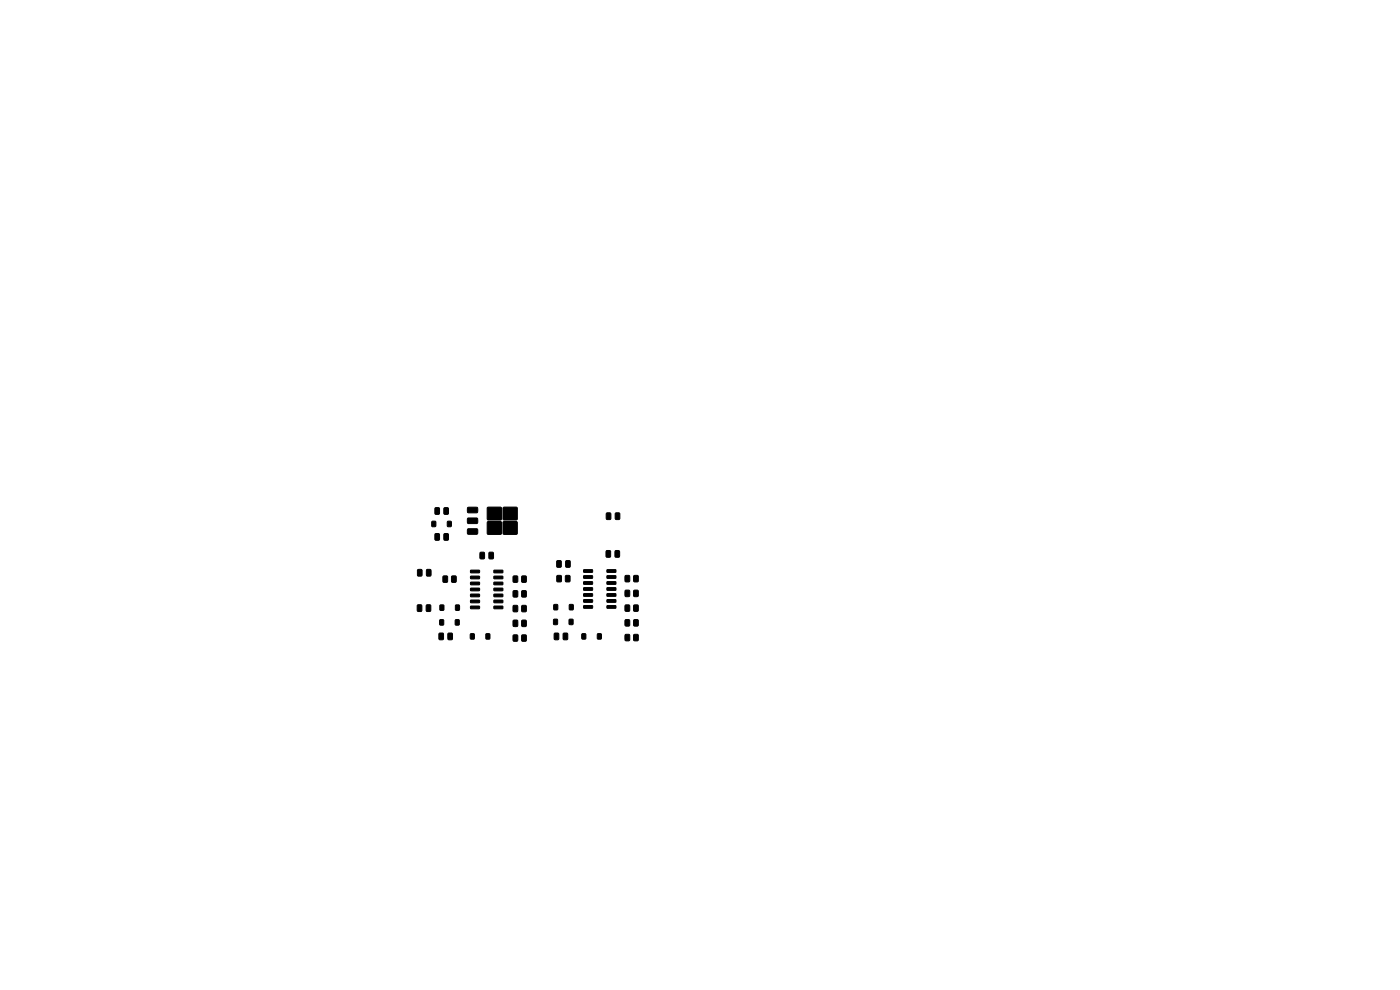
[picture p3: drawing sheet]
<svg xmlns="http://www.w3.org/2000/svg" width="297mm" height="210mm" viewBox="0 0 297 210" stroke-linecap="round" stroke-linejoin="round" font-family="sans-serif">
<g fill="#000" stroke="#000" stroke-width=".21">
<path d="M91.6 110.6h.8v1.1h-.8zM92.3 113.2h.7l.2 .1v1.1l-.1 .2h-.6l-.2-.1zM92.3 107.7h.7l.2 .1v1.1l-.1 .2h-.6l-.2-.1zM94.2 113.2h.7l.2 .1v1.1l-.1 .2h-.6l-.2-.1zM94.2 107.7h.7l.2 .1v1.1l-.1 .2h-.6l-.2-.1zM94.9 110.6h.8v1.1h-.8zM99.2 107.7l2-.1 .1 .2v.8l-.2 .2h-1.8l-.2-.3zM99.2 109.9h2l.1 .2v.8l-.2 .2h-1.8l-.2-.3zM99.2 112.2h2l.1 .2v.8l-.2 .2-1.8-.1-.2-.2zM101.9 117.2l.6-.1 .3 .2v1l-.2 .3h-.6l-.2-.2zM103.4 107.6h2.9v2.6h-2.9zM103.4 110.7h2.9v2.6h-2.9z"/>
<path d="M103.8 117.2l.6-.1 .3 .2v1l-.2 .3h-.6l-.2-.2zM106.8 107.6h2.9v2.6h-2.9zM106.8 110.7h2.9v2.6h-2.9zM128.6 116.8h.7l.2 .1v1.1l-.1 .2h-.6l-.2-.1zM128.7 108.8h.6l.3 .1v1.1l-.2 .2h-.5l-.3-.1zM130.5 116.8h.7l.2 .1v1.1l-.1 .2h-.6l-.2-.1zM130.6 108.8h.6l.3 .1v1.1l-.2 .2h-.5l-.3-.1zM88.6 128.3h.7l.2 .1v1.1l-.2 .2h-.6l-.2-.1zM88.6 120.8h.7l.2 .1 .1 1.1-.2 .2h-.6l-.2-.1zM90.5 128.3h.7l.2 .1v1.1l-.2 .2h-.6l-.2-.1zM90.5 120.8h.7l.2 .1v1.1l-.1 .2h-.6l-.2-.1zM93.4 128.4h.7v1h-.7z"/>
<path d="M94 122.2h.7l.3 .1v1l-.2 .2-.6 .1-.2-.2zM93.2 134.3h.7l.2 .1v1.1l-.2 .2h-.6l-.2-.1zM93.3 131.5h.8v1.1h-.8zM95.8 122.2h.7l.3 .1v1l-.2 .2-.6 .1-.2-.2zM95.1 134.3h.7l.2 .1v1.1l-.2 .2h-.6l-.2-.1zM96.7 128.4h.7v1h-.7zM96.6 131.5h.8v1.1h-.8zM99.8 134.5h.8v1h-.8zM99.8 121l1.9-.1v.5l-1.8 .1zM99.8 122.2h1.9v.5l-1.8 .1zM99.8 123.5h1.9v.5l-1.8 .1zM99.8 124.8h1.9v.4l-1.8 .1z"/>
<path d="M99.8 126.1l1.9-.1v.5l-1.8 .1zM99.8 127.3h1.9v.5l-1.8 .1zM99.8 128.6h1.9v.5h-1.8zM103.1 134.5h.8v1h-.8zM104.8 128.6h1.8l.1 .5h-1.9zM104.8 127.3h1.8l.1 .5-1.9 .1zM104.8 126.1l1.8-.1 .1 .5-1.9 .1zM104.8 124.8h1.8l.1 .4-1.9 .1zM104.8 123.5h1.8l.1 .5-1.9 .1zM104.8 122.2h1.8l.1 .5-1.9 .1zM104.8 121l1.8-.1 .1 .5-1.9 .1zM108.9 128.5l.7-.1 .2 .2v1l-.1 .2h-.6l-.3-.2z"/>
<path d="M108.9 122.2h.7l.2 .1v1l-.1 .2-.6 .1-.3-.2zM108.9 134.7h.7l.2 .1v1l-.1 .2-.6 .1-.3-.2zM108.9 131.6l.7-.1 .2 .2v1l-.1 .2h-.6l-.3-.1zM108.9 125.3h.7l.2 .1v1l-.1 .3h-.6l-.3-.2zM110.7 128.5l.7-.1 .3 .2v1l-.2 .2h-.6l-.2-.2zM110.7 122.2h.7l.3 .1v1l-.2 .2-.6 .1-.2-.2zM110.7 134.7h.7l.3 .1v1l-.2 .2-.6 .1-.2-.2zM110.7 131.6l.7-.1 .3 .2v1l-.2 .2h-.6l-.2-.1zM110.7 125.3h.7l.3 .1v1l-.2 .3h-.6l-.2-.2zM117.5 128.3h.8v1h-.8zM118.2 122.1h.7l.2 .1v1l-.1 .2-.7 .1-.2-.2zM117.5 131.4h.7v1.1h-.7z"/>
<path d="M117.6 134.3h.7l.2 .1v1.1l-.1 .2h-.6l-.2-.1zM118.2 119l.6-.1 .3 .2v1l-.2 .2-.6 .1-.2-.2zM120 122.1h.7l.2 .1v1l-.1 .2-.6 .1-.3-.2zM119.5 134.3h.7l.2 .1 .1 1.1-.2 .2h-.6l-.2-.1zM120.8 128.3h.8v1h-.8zM120.1 119l.6-.1 .3 .2v1l-.2 .2-.6 .1-.2-.2zM120.8 131.4h.7v1.1h-.7zM123.5 134.5h.7v1h-.7zM123.8 120.9l1.8-.1 .1 .5-1.8 .1zM123.8 122.1h1.8l.1 .5-1.8 .1zM123.8 123.4h1.8l.1 .5-1.8 .1zM123.8 124.7h1.8l.1 .4-1.8 .1z"/>
<path d="M123.8 126l1.8-.1 .1 .5-1.8 .1zM123.8 127.2h1.8l.1 .5-1.8 .1zM123.8 128.5h1.8l.1 .5h-1.8zM126.8 134.5h.7v1h-.7zM128.8 128.5h1.8l.1 .5h-1.9zM128.8 127.2h1.8l.1 .5-1.9 .1zM128.8 126l1.8-.1 .1 .5-1.9 .1zM128.8 124.7h1.8l.1 .4-1.9 .1zM128.8 123.4h1.8l.1 .5-1.9 .1zM128.8 122.1h1.8l.1 .5-1.9 .1zM128.8 120.9l1.8-.1 .1 .5-1.9 .1zM132.6 122.1h.7l.3 .1v1l-.2 .2-.6 .1-.2-.2z"/>
<path d="M132.6 128.4l.7-.1 .3 .2v1l-.2 .2h-.6l-.2-.2zM132.6 131.5l.7-.1 .3 .2v1l-.2 .2h-.6l-.2-.1zM132.6 134.6h.7l.3 .1v1l-.2 .2-.6 .1-.2-.2zM132.6 125.2h.7l.3 .1v1l-.2 .3h-.6l-.2-.2zM134.5 122.1h.7l.2 .1v1l-.1 .2-.6 .1-.3-.2zM134.5 128.4l.7-.1 .2 .2v1l-.1 .2h-.6l-.3-.2zM134.5 131.5l.7-.1 .2 .2v1l-.1 .2h-.6l-.3-.1zM134.5 134.6h.7l.2 .1v1l-.1 .2-.6 .1-.3-.2zM134.5 125.2h.7l.2 .1v1l-.1 .3h-.6l-.3-.2z"/>
</g>
</svg>
